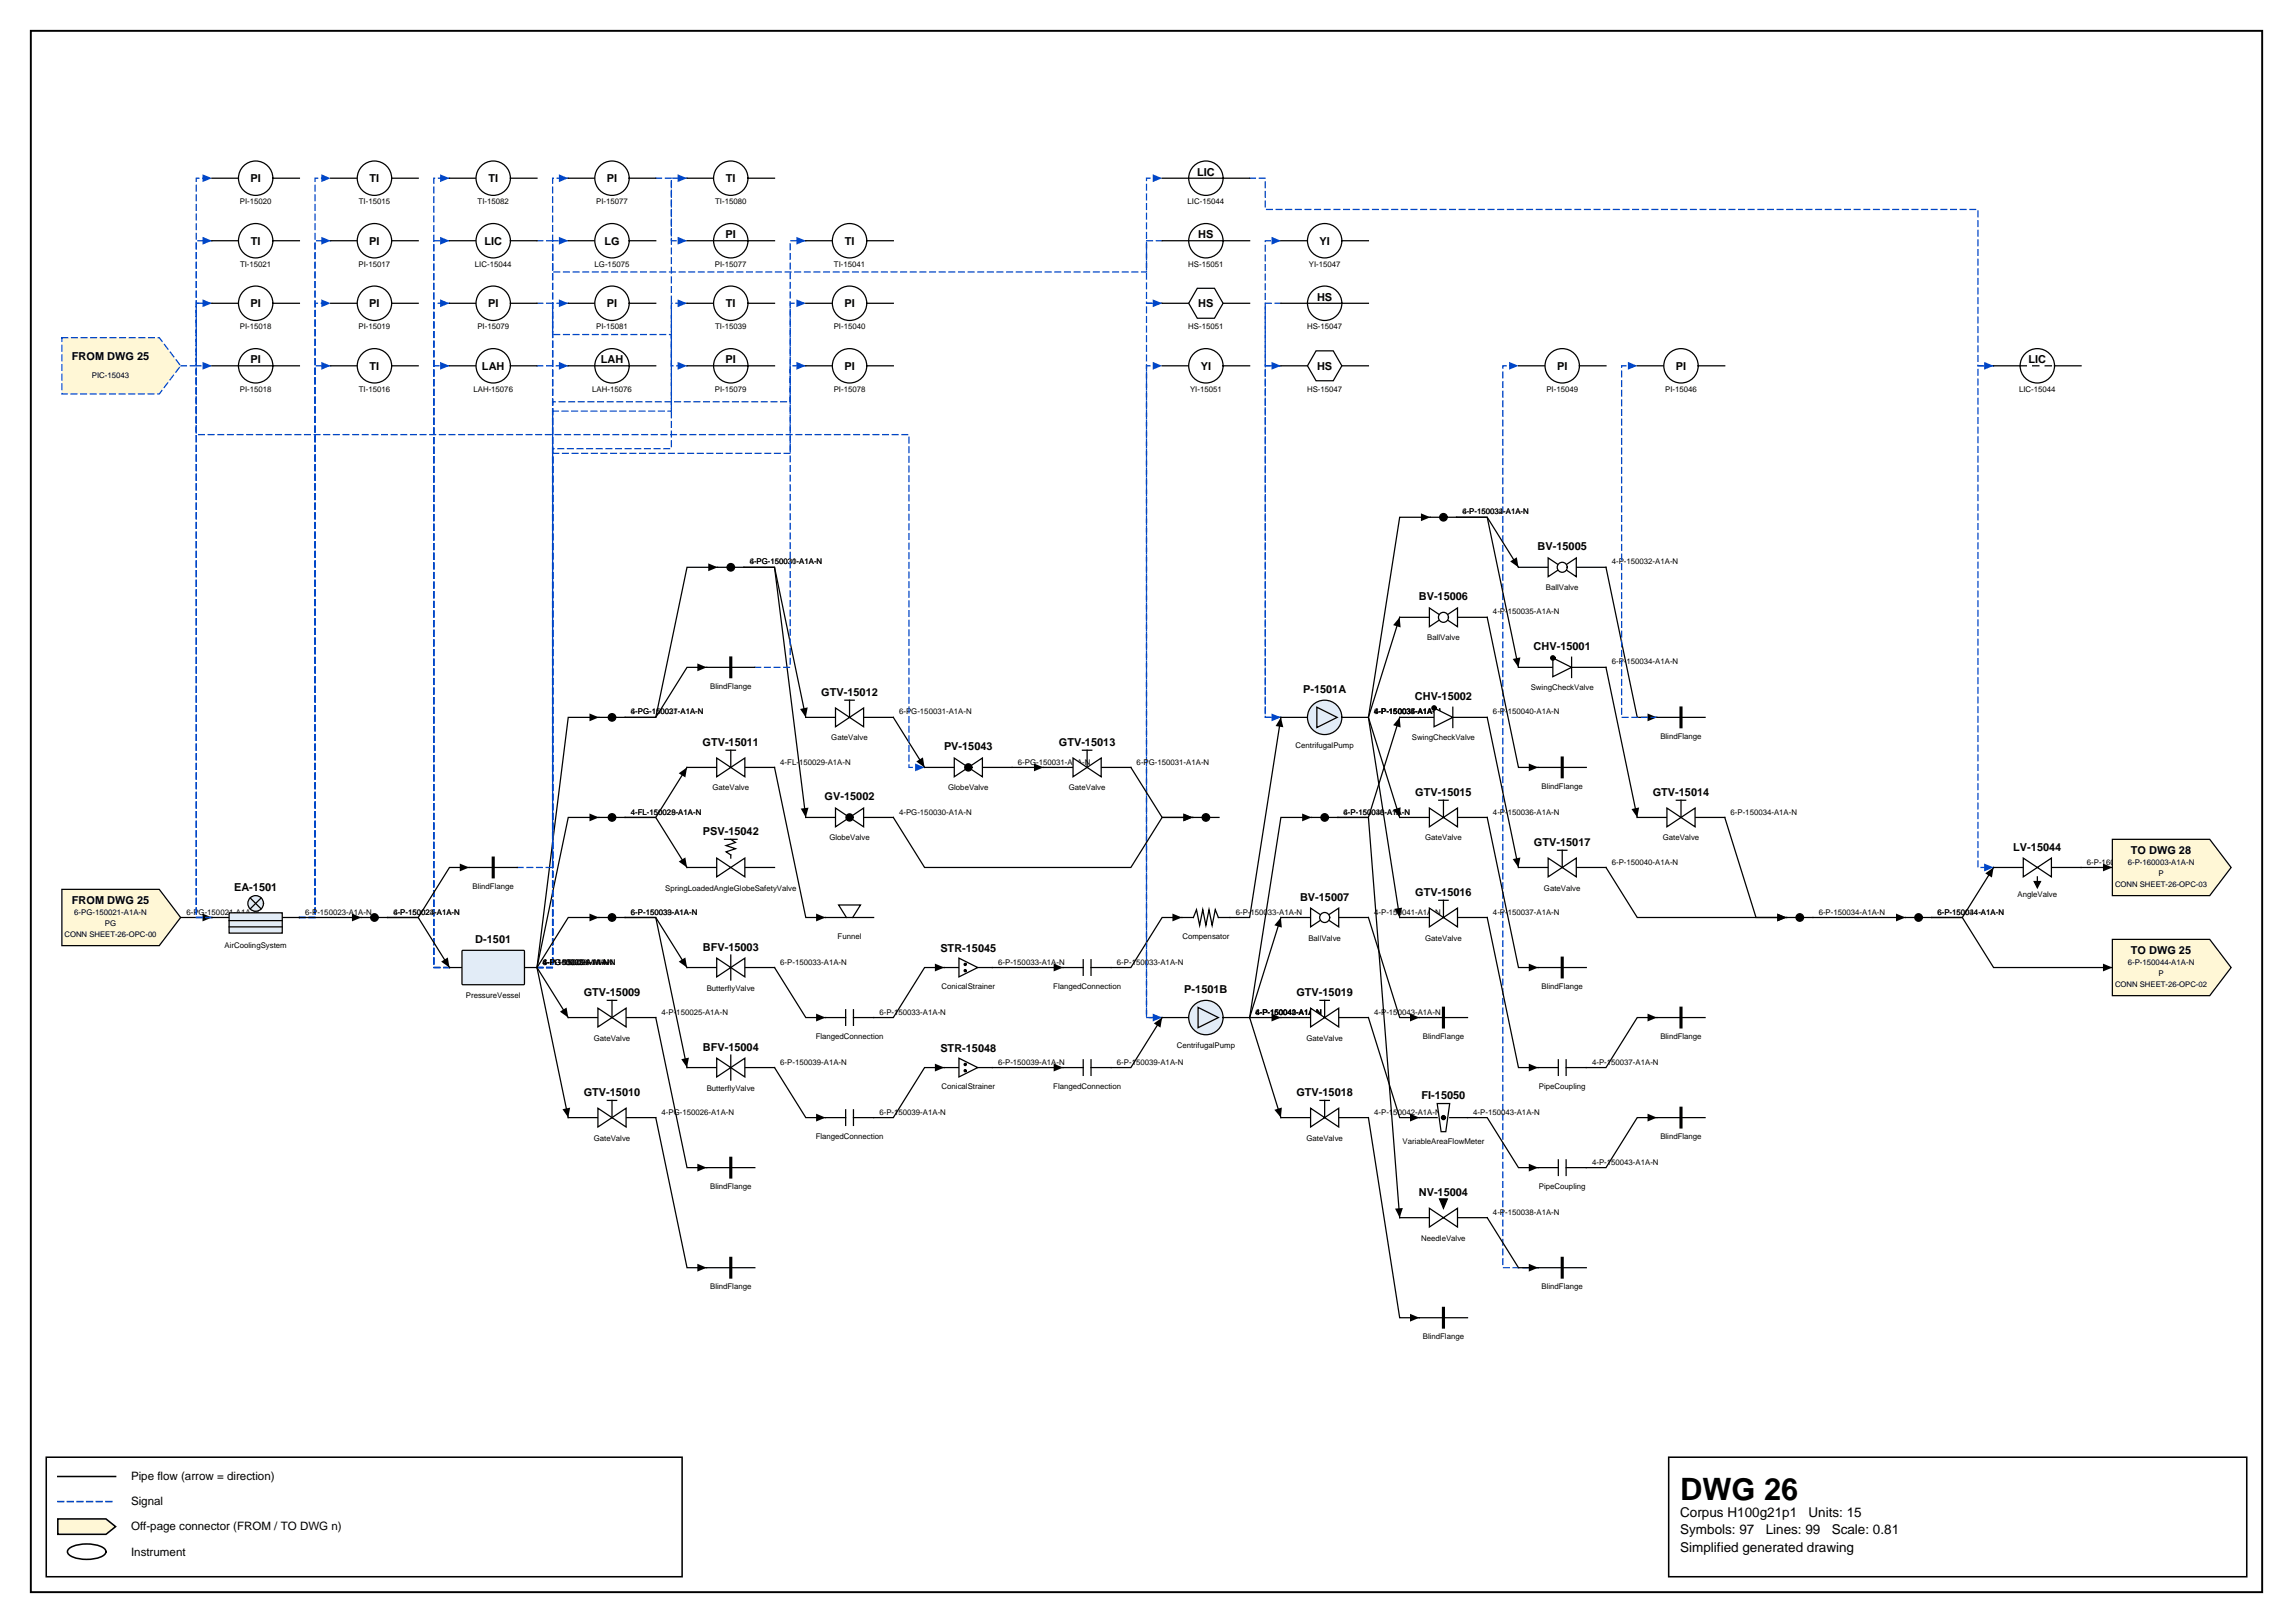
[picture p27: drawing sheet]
<svg xmlns="http://www.w3.org/2000/svg" width="420mm" height="297mm" viewBox="0 0 420 297" stroke-linecap="round" stroke-linejoin="round" font-family="sans-serif">
<defs><g id="words">
<text font-size="5.6" x="307.6" y="274.5">DWG 26</text>
<g font-size="2.5">
<text x="307.6" y="277.6">Corpus H100g21p1</text>
<text x="307.6" y="280.8">Symbols: 97</text>
<text x="323.3" y="280.8">Lines: 99</text>
<text x="331.1" y="277.6">Units: 15</text>
<text x="335.3" y="280.8">Scale: 0.81</text>
<text x="307.6" y="284">Simplified generated drawing</text>
</g>
<g font-size="2.1">
<text x="24" y="270.9">Pipe flow (arrow = direction)</text>
<text x="24" y="275.5">Signal</text>
<text x="24" y="280.1">Off-page connector (FROM / TO DWG n)</text>
<text x="24" y="284.7">Instrument</text>
</g>
<g font-size="2">
<text x="45.9" y="33.3">PI</text>
<text x="67.7" y="33.3">TI</text>
<text x="89.4" y="33.3">TI</text>
<text x="111.1" y="33.3">PI</text>
<text x="132.9" y="33.3">TI</text>
<text x="219.2" y="32.2">LIC</text>
<text x="45.9" y="44.8">TI</text>
<text x="67.6" y="44.8">PI</text>
<text x="88.7" y="44.8">LIC</text>
<text x="110.7" y="44.8">LG</text>
<text x="132.8" y="43.6">PI</text>
<text x="154.6" y="44.8">TI</text>
<text x="219.4" y="43.6">HS</text>
<text x="241.6" y="44.8">YI</text>
<text x="45.9" y="56.2">PI</text>
<text x="67.6" y="56.2">PI</text>
<text x="89.4" y="56.2">PI</text>
<text x="111.1" y="56.2">PI</text>
<text x="132.9" y="56.2">TI</text>
<text x="154.6" y="56.2">PI</text>
<text x="219.4" y="56.2">HS</text>
<text x="241.1" y="55.1">HS</text>
<text x="13.2" y="65.9">FROM DWG 25</text>
<text x="45.9" y="66.5">PI</text>
<text x="67.7" y="67.7">TI</text>
<text x="88.2" y="67.7">LAH</text>
<text x="110" y="66.5">LAH</text>
<text x="132.8" y="66.5">PI</text>
<text x="154.6" y="67.7">PI</text>
<text x="219.8" y="67.7">YI</text>
<text x="241.1" y="67.7">HS</text>
<text x="285.1" y="67.7">PI</text>
<text x="306.8" y="67.7">PI</text>
<text x="371.4" y="66.5">LIC</text>
<text x="281.5" y="100.7">BV-15005</text>
<text x="259.8" y="109.9">BV-15006</text>
<text x="280.8" y="119">CHV-15001</text>
<text x="150.4" y="127.3">GTV-15012</text>
<text x="238.6" y="126.8">P-1501A</text>
<text x="259" y="128.2">CHV-15002</text>
<text x="128.6" y="136.5">GTV-15011</text>
<text x="172.8" y="137.3">PV-15043</text>
<text x="193.9" y="136.5">GTV-15013</text>
<text x="151" y="146.5">GV-15002</text>
<text x="259.1" y="145.6">GTV-15015</text>
<text x="302.6" y="145.6">GTV-15014</text>
<text x="128.7" y="152.8">PSV-15042</text>
<text x="280.8" y="154.8">GTV-15017</text>
<text x="368.6" y="155.7">LV-15044</text>
<text x="390.1" y="156.4">TO DWG 28</text>
<text x="13.2" y="165.5">FROM DWG 25</text>
<text x="42.9" y="163.1">EA-1501</text>
<text x="238" y="164.8">BV-15007</text>
<text x="259.1" y="164">GTV-15016</text>
<text x="87" y="172.5">D-1501</text>
<text x="128.7" y="174">BFV-15003</text>
<text x="172.2" y="174.3">STR-15045</text>
<text x="390.1" y="174.7">TO DWG 25</text>
<text x="106.9" y="182.3">GTV-15009</text>
<text x="216.8" y="181.7">P-1501B</text>
<text x="237.3" y="182.3">GTV-15019</text>
<text x="128.7" y="192.3">BFV-15004</text>
<text x="172.2" y="192.6">STR-15048</text>
<text x="106.9" y="200.6">GTV-15010</text>
<text x="237.3" y="200.6">GTV-15018</text>
<text x="260.3" y="201.2">FI-15050</text>
<text x="259.8" y="218.9">NV-15004</text>
</g>
<g font-size="1.4">
<text x="43.9" y="37.3">PI-15020</text>
<text x="65.7" y="37.3">TI-15015</text>
<text x="87.4" y="37.3">TI-15082</text>
<text x="109.1" y="37.3">PI-15077</text>
<text x="130.9" y="37.3">TI-15080</text>
<text x="217.4" y="37.3">LIC-15044</text>
<text x="43.9" y="48.8">TI-15021</text>
<text x="65.7" y="48.8">PI-15017</text>
<text x="87" y="48.8">LIC-15044</text>
<text x="108.9" y="48.8">LG-15075</text>
<text x="130.9" y="48.8">PI-15077</text>
<text x="152.7" y="48.8">TI-15041</text>
<text x="217.6" y="48.8">HS-15051</text>
<text x="239.6" y="48.8">YI-15047</text>
<text x="43.9" y="60.2">PI-15018</text>
<text x="65.7" y="60.2">PI-15019</text>
<text x="87.4" y="60.2">PI-15079</text>
<text x="109.1" y="60.2">PI-15081</text>
<text x="130.9" y="60.2">TI-15039</text>
<text x="152.6" y="60.2">PI-15040</text>
<text x="217.6" y="60.2">HS-15051</text>
<text x="239.3" y="60.2">HS-15047</text>
<text x="16.8" y="69.2">PIC-15043</text>
<text x="43.9" y="71.7">PI-15018</text>
<text x="65.7" y="71.7">TI-15016</text>
<text x="86.7" y="71.7">LAH-15076</text>
<text x="108.4" y="71.7">LAH-15076</text>
<text x="130.9" y="71.7">PI-15079</text>
<text x="152.6" y="71.7">PI-15078</text>
<text x="217.9" y="71.7">YI-15051</text>
<text x="239.3" y="71.7">HS-15047</text>
<text x="283.1" y="71.7">PI-15049</text>
<text x="304.9" y="71.7">PI-15046</text>
<text x="369.7" y="71.7">LIC-15044</text>
<text x="267.7" y="94.1">6-P-150034-A1A-N</text>
<text x="267.7" y="94.1">4-P-150032-A1A-N</text>
<text x="137.3" y="103.3">6-PG-150031-A1A-N</text>
<text x="137.3" y="103.3">4-PG-150030-A1A-N</text>
<text x="295.1" y="103.3">4-P-150032-A1A-N</text>
<text x="273.3" y="112.5">4-P-150035-A1A-N</text>
<text x="283" y="108">BallValve</text>
<text x="261.3" y="117.2">BallValve</text>
<text x="295.1" y="121.6">6-P-150034-A1A-N</text>
<text x="115.5" y="130.8">6-PG-150031-A1A-N</text>
<text x="115.5" y="130.8">4-PG-150027-A1A-N</text>
<text x="130" y="126.1">BlindFlange</text>
<text x="164.6" y="130.8">6-PG-150031-A1A-N</text>
<text x="251.6" y="130.8">4-P-150037-A1A-N</text>
<text x="251.6" y="130.8">6-P-150034-A1A-N</text>
<text x="251.6" y="130.8">4-P-150036-A1A-N</text>
<text x="251.6" y="130.8">4-P-150035-A1A-N</text>
<text x="273.3" y="130.8">6-P-150040-A1A-N</text>
<text x="280.3" y="126.4">SwingCheckValve</text>
<text x="152.2" y="135.5">GateValve</text>
<text x="237.2" y="136.9">CentrifugalPump</text>
<text x="258.5" y="135.5">SwingCheckValve</text>
<text x="304" y="135.2">BlindFlange</text>
<text x="142.9" y="139.9">4-FL-150029-A1A-N</text>
<text x="186.4" y="139.9">6-PG-150031-A1A-N</text>
<text x="208.1" y="139.9">6-PG-150031-A1A-N</text>
<text x="115.5" y="149.1">4-FL-150028-A1A-N</text>
<text x="115.5" y="149.1">4-FL-150029-A1A-N</text>
<text x="130.5" y="144.7">GateValve</text>
<text x="164.6" y="149.1">4-PG-150030-A1A-N</text>
<text x="173.6" y="144.7">GlobeValve</text>
<text x="195.7" y="144.7">GateValve</text>
<text x="246" y="149.1">4-P-150038-A1A-N</text>
<text x="246" y="149.1">6-P-150040-A1A-N</text>
<text x="273.3" y="149.1">4-P-150036-A1A-N</text>
<text x="282.2" y="144.4">BlindFlange</text>
<text x="316.8" y="149.1">6-P-150034-A1A-N</text>
<text x="151.8" y="153.8">GlobeValve</text>
<text x="260.9" y="153.8">GateValve</text>
<text x="304.4" y="153.8">GateValve</text>
<text x="295.1" y="158.2">6-P-150040-A1A-N</text>
<text x="382.1" y="158.2">6-P-160003-A1A-N</text>
<text x="389.6" y="158.2">6-P-160003-A1A-N</text>
<text x="395.2" y="160.3">P</text>
<text x="13.6" y="167.4">6-PG-150021-A1A-N</text>
<text x="34.1" y="167.4">6-PG-150021-A1A-N</text>
<text x="55.9" y="167.4">6-P-150023-A1A-N</text>
<text x="72" y="167.4">6-P-150023-A1A-N</text>
<text x="72" y="167.4">4-P-150024-A1A-N</text>
<text x="86.5" y="162.7">BlindFlange</text>
<text x="115.5" y="167.4">6-P-150033-A1A-N</text>
<text x="115.5" y="167.4">6-P-150039-A1A-N</text>
<text x="121.8" y="163">SpringLoadedAngleGlobeSafetyValve</text>
<text x="226.2" y="167.4">6-P-150033-A1A-N</text>
<text x="251.6" y="167.4">4-P-150041-A1A-N</text>
<text x="273.3" y="167.4">4-P-150037-A1A-N</text>
<text x="282.7" y="163">GateValve</text>
<text x="333" y="167.4">6-P-150034-A1A-N</text>
<text x="354.7" y="167.4">6-P-150034-A1A-N</text>
<text x="354.7" y="167.4">6-P-150044-A1A-N</text>
<text x="369.4" y="164.1">AngleValve</text>
<text x="387.2" y="162.4">CONN SHEET-26-OPC-03</text>
<text x="11.8" y="171.5">CONN SHEET-26-OPC-00</text>
<text x="19.2" y="169.4">PG</text>
<text x="41.1" y="173.6">AirCoolingSystem</text>
<text x="153.4" y="171.8">Funnel</text>
<text x="216.5" y="171.8">Compensator</text>
<text x="239.5" y="172.1">BallValve</text>
<text x="260.9" y="172.1">GateValve</text>
<text x="99.4" y="176.5">6-PG-150031-A1A-N</text>
<text x="99.4" y="176.5">4-PG-150026-A1A-N</text>
<text x="99.4" y="176.5">4-FL-150028-A1A-N</text>
<text x="99.4" y="176.5">4-P-150025-A1A-N</text>
<text x="99.4" y="176.5">6-P-150033-A1A-N</text>
<text x="142.9" y="176.5">6-P-150033-A1A-N</text>
<text x="182.7" y="176.5">6-P-150033-A1A-N</text>
<text x="204.5" y="176.5">6-P-150033-A1A-N</text>
<text x="389.6" y="176.5">6-P-150044-A1A-N</text>
<text x="395.2" y="178.6">P</text>
<text x="85.3" y="182.7">PressureVessel</text>
<text x="121.1" y="185.7">4-P-150025-A1A-N</text>
<text x="129.4" y="181.3">ButterflyValve</text>
<text x="161" y="185.7">6-P-150033-A1A-N</text>
<text x="172.4" y="181">ConicalStrainer</text>
<text x="192.8" y="181">FlangedConnection</text>
<text x="229.8" y="185.7">6-P-150040-A1A-N</text>
<text x="229.8" y="185.7">4-P-150042-A1A-N</text>
<text x="229.8" y="185.7">4-P-150041-A1A-N</text>
<text x="229.8" y="185.7">4-P-150043-A1A-N</text>
<text x="251.6" y="185.7">4-P-150043-A1A-N</text>
<text x="282.2" y="181">BlindFlange</text>
<text x="387.2" y="180.7">CONN SHEET-26-OPC-02</text>
<text x="108.7" y="190.4">GateValve</text>
<text x="149.3" y="190.2">FlangedConnection</text>
<text x="215.4" y="191.9">CentrifugalPump</text>
<text x="239.2" y="190.4">GateValve</text>
<text x="260.5" y="190.2">BlindFlange</text>
<text x="304" y="190.2">BlindFlange</text>
<text x="142.9" y="194.9">6-P-150039-A1A-N</text>
<text x="182.7" y="194.9">6-P-150039-A1A-N</text>
<text x="204.5" y="194.9">6-P-150039-A1A-N</text>
<text x="291.5" y="194.9">4-P-150037-A1A-N</text>
<text x="129.4" y="199.6">ButterflyValve</text>
<text x="172.4" y="199.3">ConicalStrainer</text>
<text x="192.8" y="199.3">FlangedConnection</text>
<text x="281.8" y="199.3">PipeCoupling</text>
<text x="108.7" y="208.8">GateValve</text>
<text x="121.1" y="204">4-PG-150026-A1A-N</text>
<text x="149.3" y="208.5">FlangedConnection</text>
<text x="161" y="204">6-P-150039-A1A-N</text>
<text x="239.2" y="208.8">GateValve</text>
<text x="251.6" y="204">4-P-150042-A1A-N</text>
<text x="256.8" y="209.3">VariableAreaFlowMeter</text>
<text x="269.7" y="204">4-P-150043-A1A-N</text>
<text x="304" y="208.5">BlindFlange</text>
<text x="291.5" y="213.2">4-P-150043-A1A-N</text>
<text x="130" y="217.6">BlindFlange</text>
<text x="281.8" y="217.6">PipeCoupling</text>
<text x="260.2" y="227.1">NeedleValve</text>
<text x="273.3" y="222.3">4-P-150038-A1A-N</text>
<text x="130" y="235.9">BlindFlange</text>
<text x="282.2" y="235.9">BlindFlange</text>
<text x="260.5" y="245.1">BlindFlange</text>
</g>
</g></defs>
<path d="M5.6 5.6h408.6v285.8h-408.6z" fill="none" stroke="#000" stroke-width=".35"/>
<path d="M8.5 266.7h116.4v21.9h-116.4zM10.6 270.2h10.6M305.5 266.7h105.8v21.9h-105.8z" fill="none" stroke="#000" stroke-width=".28"/>
<path d="M10.6 274.8h10.6" fill="none" stroke="#0046c8" stroke-width=".28" stroke-dasharray="1.1 .7"/>
<path d="M10.6 278h8.8l1.8 1.4-1.8 1.4h-8.8z" fill="#fff7d6" stroke="#000" stroke-width=".28"/>
<path d="M12.7 283.4a6.7 6.7 0 0 1 6.3 0 .72 .72 0 0 1 0 1.2 6.7 6.7 0 0 1-6.3 0 .72 .72 0 0 1 0-1.2z" fill="none" stroke="#000" stroke-width=".28"/>
<path d="M234.5 131.3h-2.9v-87.2h2.9" fill="none" stroke="#0046c8" stroke-width=".23" stroke-dasharray="1.1 .7"/>
<path d="M232.8 43.3l1.7 .8-1.7 .7z" fill="#0046c8"/>
<path d="M261.9 94.7h-5.6l-5.8 36.6M256.3 113l-5.8 18.3M250.5 131.3l5.8 36.6M250.5 131.3l5.8 18.3M256.3 131.3l-5.8 18.3h-5.6h5.6l5.8 73.3M294 122.1l5.7 27.5" fill="none" stroke="#000" stroke-width=".23"/>
<path d="M260.1 94l1.8 .7-1.8 .7zM256.3 113l.1 1.8-1.3-.4zM256.3 131.3l.1 1.8-1.3-.4zM255.1 148.2l1.3-.4-.1 1.8zM298.7 148.1l1.4-.3-.4 1.8zM255.3 166.3l1.4-.2-.4 1.8zM255.4 221.2l1.4-.1-.5 1.8z" fill="#000"/>
<path d="M38.8 55.5h-2.9v11.5h2.9" fill="none" stroke="#0046c8" stroke-width=".23" stroke-dasharray="1.1 .7"/>
<path d="M37.1 66.2l1.7 .8-1.7 .7z" fill="#0046c8"/>
<path d="M172.9 195.4h-3.6l-5.7 9.1h-3.7" fill="none" stroke="#000" stroke-width=".23"/>
<path d="M171.2 194.7l1.7 .7-1.7 .7z" fill="#000"/>
<path d="M98.3 67h5.7" fill="none" stroke="#0046c8" stroke-width=".23" stroke-dasharray="1.1 .7"/>
<path d="M102.3 66.2l1.7 .8-1.7 .7z" fill="#0046c8"/>
<path d="M281.6 232h-6.5v-165h2.9" fill="none" stroke="#0046c8" stroke-width=".23" stroke-dasharray="1.1 .7"/>
<path d="M276.3 66.2l1.7 .8-1.7 .7z" fill="#0046c8"/>
<path d="M98.3 55.5h2.9v5.7h21.7v5.8h2.9" fill="none" stroke="#0046c8" stroke-width=".23" stroke-dasharray="1.1 .7"/>
<path d="M124.1 66.2l1.7 .8-1.7 .7z" fill="#0046c8"/>
<path d="M240.1 149.6h-5.6l-5.7 36.6M234.5 167.9l-5.7 18.3M228.8 186.2l5.7 18.3" fill="none" stroke="#000" stroke-width=".23"/>
<path d="M238.4 148.9l1.7 .7-1.7 .7zM234.5 167.9l.2 1.9-1.4-.5zM233.3 203.1l1.4-.4-.2 1.8z" fill="#000"/>
<path d="M212.8 186.2h-2.9v-119.2h2.9" fill="none" stroke="#0046c8" stroke-width=".23" stroke-dasharray="1.1 .7"/>
<path d="M211 66.2l1.8 .8-1.8 .7z" fill="#0046c8"/>
<path d="M228.8 186.2h5.7M250.5 204.5l5.8 36.7h3.6M268.7 204.5h3.6l5.7 9.2h3.6M303.4 204.5h-3.7l-5.7 9.2h-3.6" fill="none" stroke="#000" stroke-width=".23"/>
<path d="M232.8 185.5l1.7 .7-1.7 .7zM279.9 213l1.7 .7-1.7 .7zM301.6 203.8l1.8 .7-1.8 .8zM258.1 240.5l1.8 .7-1.8 .7z" fill="#000"/>
<path d="M234.5 67h-2.9v64.3h2.9" fill="none" stroke="#0046c8" stroke-width=".23" stroke-dasharray="1.1 .7"/>
<path d="M232.8 130.6l1.7 .7-1.7 .7z" fill="#0046c8"/>
<path d="M365 158.8l-5.7 9.1h-5.6h5.6l5.7 9.2h21.7" fill="none" stroke="#000" stroke-width=".23"/>
<path d="M363.5 159.8l1.5-1-.3 1.8zM385 176.4l1.7 .7-1.7 .7z" fill="#000"/>
<path d="M98.3 44.1h2.9v5.7h108.7v-17.2h2.9" fill="none" stroke="#0046c8" stroke-width=".23" stroke-dasharray="1.1 .7"/>
<path d="M211 31.9l1.8 .7-1.8 .7z" fill="#0046c8"/>
<path d="M294 103.8l5.7 27.5h3.7M250.5 167.9l5.8 18.3h3.6" fill="none" stroke="#000" stroke-width=".23"/>
<path d="M301.6 130.6l1.8 .7-1.8 .7zM258.1 185.5l1.8 .7-1.8 .7z" fill="#000"/>
<path d="M234.5 55.5h-2.9v11.5h2.9" fill="none" stroke="#0046c8" stroke-width=".23" stroke-dasharray="1.1 .7"/>
<path d="M232.8 66.2l1.7 .8-1.7 .7z" fill="#0046c8"/>
<path d="M303.4 131.3h-6.5v-64.3h2.8" fill="none" stroke="#0046c8" stroke-width=".23" stroke-dasharray="1.1 .7"/>
<path d="M298 66.2l1.7 .8-1.7 .7z" fill="#0046c8"/>
<path d="M147.5 131.3l-5.7-27.5h-5.6h5.6l5.7 45.8M163.6 131.3l5.7 9.2M234.5 131.3l-5.7 36.6h-3.6M185.3 140.5h5.7M181.7 177.1h12.9" fill="none" stroke="#000" stroke-width=".23"/>
<path d="M146.5 129.8l1.4-.3-.4 1.8zM234.5 131.3l.4 1.8-1.4-.2zM146.6 148l1.4-.2-.5 1.8zM167.8 139.4l1.2-.8 .3 1.9zM189.3 139.7l1.7 .8-1.7 .7zM192.9 176.4l1.7 .7-1.7 .7z" fill="#000"/>
<path d="M138.2 122.1h6.5v-78h2.8" fill="none" stroke="#0046c8" stroke-width=".23" stroke-dasharray="1.1 .7"/>
<path d="M145.8 43.3l1.7 .8-1.7 .7z" fill="#0046c8"/>
<path d="M181.7 195.4h12.9" fill="none" stroke="#000" stroke-width=".23"/>
<path d="M192.9 194.7l1.7 .7-1.7 .7z" fill="#000"/>
<path d="M365 67h-2.9v91.8h2.9" fill="none" stroke="#0046c8" stroke-width=".23" stroke-dasharray="1.1 .7"/>
<path d="M363.3 158l1.7 .8-1.7 .7z" fill="#0046c8"/>
<path d="M33.1 167.9h5.7M141.8 177.1l5.7 9.1h3.6M216.4 167.9h-3.6l-5.8 9.2h-3.6M272.3 167.9l5.7 27.5h3.6M141.8 195.4l5.7 9.1h3.6M303.4 186.2h-3.7l-5.7 9.2h-3.6" fill="none" stroke="#000" stroke-width=".23"/>
<path d="M37.1 167.2l1.7 .7-1.7 .7zM214.7 167.2l1.7 .7-1.7 .7zM149.4 185.5l1.7 .7-1.7 .7zM279.9 194.7l1.7 .7-1.7 .7zM301.6 185.5l1.8 .7-1.8 .7zM149.4 203.8l1.7 .7-1.7 .8z" fill="#000"/>
<path d="M120.1 32.6h2.8v11.5h2.9" fill="none" stroke="#0046c8" stroke-width=".23" stroke-dasharray="1.1 .7"/>
<path d="M124.1 43.3l1.7 .8-1.7 .7z" fill="#0046c8"/>
<path d="M33.1 67h2.8v12.5h130.5v61h2.9" fill="none" stroke="#0046c8" stroke-width=".23" stroke-dasharray="1.1 .7"/>
<path d="M167.6 139.7l1.7 .8-1.7 .7z" fill="#0046c8"/>
<path d="M131.4 103.8h-5.6l-5.7 27.5h-5.7h5.7l5.7-9.2h3.6M278 103.8l-5.7-9.1h-5.6h5.6l5.7 27.4M272.3 149.6l5.7 27.5h3.6M315.8 149.6l5.7 18.3h5.6" fill="none" stroke="#000" stroke-width=".23"/>
<path d="M129.7 103.1l1.7 .7-1.7 .7zM276.5 102.8l1.2-.8 .3 1.8zM127.7 121.4l1.7 .7-1.7 .8zM277 120.6l1.4-.3-.4 1.8zM279.9 176.4l1.7 .7-1.7 .7zM325.4 167.2l1.7 .7-1.7 .7z" fill="#000"/>
<path d="M228.8 32.6h2.8v5.7h130.5v28.7h2.9" fill="none" stroke="#0046c8" stroke-width=".23" stroke-dasharray="1.1 .7"/>
<path d="M363.3 66.2l1.7 .8-1.7 .7z" fill="#0046c8"/>
<path d="M172.9 177.1h-3.6l-5.7 9.1h-3.7" fill="none" stroke="#000" stroke-width=".23"/>
<path d="M171.2 176.4l1.7 .7-1.7 .7z" fill="#000"/>
<path d="M38.8 167.9h-2.9v-112.4h2.9" fill="none" stroke="#0046c8" stroke-width=".23" stroke-dasharray="1.1 .7"/>
<path d="M37.1 54.8l1.7 .7-1.7 .7z" fill="#0046c8"/>
<path d="M38.8 167.9h-2.9v-123.8h2.9" fill="none" stroke="#0046c8" stroke-width=".23" stroke-dasharray="1.1 .7"/>
<path d="M37.1 43.3l1.7 .8-1.7 .7z" fill="#0046c8"/>
<path d="M38.8 167.9h-2.9v-135.3h2.9" fill="none" stroke="#0046c8" stroke-width=".23" stroke-dasharray="1.1 .7"/>
<path d="M37.1 31.9l1.7 .7-1.7 .7z" fill="#0046c8"/>
<path d="M54.8 167.9h2.9v-100.9h2.8" fill="none" stroke="#0046c8" stroke-width=".23" stroke-dasharray="1.1 .7"/>
<path d="M58.8 66.2l1.7 .8-1.7 .7z" fill="#0046c8"/>
<path d="M54.8 167.9h2.9v-112.4h2.8" fill="none" stroke="#0046c8" stroke-width=".23" stroke-dasharray="1.1 .7"/>
<path d="M58.8 54.8l1.7 .7-1.7 .7z" fill="#0046c8"/>
<path d="M54.8 167.9h2.9v-123.8h2.8" fill="none" stroke="#0046c8" stroke-width=".23" stroke-dasharray="1.1 .7"/>
<path d="M58.8 43.3l1.7 .8-1.7 .7z" fill="#0046c8"/>
<path d="M54.8 167.9h2.9v-135.3h2.8" fill="none" stroke="#0046c8" stroke-width=".23" stroke-dasharray="1.1 .7"/>
<path d="M58.8 31.9l1.7 .7-1.7 .7z" fill="#0046c8"/>
<path d="M54.8 167.9h11.3" fill="none" stroke="#000" stroke-width=".23"/>
<path d="M64.4 167.2l1.7 .7-1.7 .7z" fill="#000"/>
<path d="M82.3 177.1h-2.9v-110.1h2.9" fill="none" stroke="#0046c8" stroke-width=".23" stroke-dasharray="1.1 .7"/>
<path d="M80.6 66.2l1.7 .8-1.7 .7z" fill="#0046c8"/>
<path d="M82.3 177.1h-2.9v-121.6h2.9" fill="none" stroke="#0046c8" stroke-width=".23" stroke-dasharray="1.1 .7"/>
<path d="M80.6 54.8l1.7 .7-1.7 .7z" fill="#0046c8"/>
<path d="M82.3 177.1h-2.9v-133h2.9" fill="none" stroke="#0046c8" stroke-width=".23" stroke-dasharray="1.1 .7"/>
<path d="M80.6 43.3l1.7 .8-1.7 .7z" fill="#0046c8"/>
<path d="M82.3 177.1h-2.9v-144.5h2.9" fill="none" stroke="#0046c8" stroke-width=".23" stroke-dasharray="1.1 .7"/>
<path d="M80.6 31.9l1.7 .7-1.7 .7z" fill="#0046c8"/>
<path d="M98.3 177.1h2.9v-121.6h2.8" fill="none" stroke="#0046c8" stroke-width=".23" stroke-dasharray="1.1 .7"/>
<path d="M102.3 54.8l1.7 .7-1.7 .7z" fill="#0046c8"/>
<path d="M98.3 177.1h2.9v-133h2.8" fill="none" stroke="#0046c8" stroke-width=".23" stroke-dasharray="1.1 .7"/>
<path d="M102.3 43.3l1.7 .8-1.7 .7z" fill="#0046c8"/>
<path d="M98.3 177.1h2.9v-144.5h2.8" fill="none" stroke="#0046c8" stroke-width=".23" stroke-dasharray="1.1 .7"/>
<path d="M102.3 31.9l1.7 .7-1.7 .7z" fill="#0046c8"/>
<path d="M109.6 131.3h-5.6l-5.7 45.8M109.6 149.6h-5.6l-5.7 27.5M98.3 177.1l5.7 27.4" fill="none" stroke="#000" stroke-width=".23"/>
<path d="M107.9 130.6l1.7 .7-1.7 .7zM107.9 148.9l1.7 .7-1.7 .7zM103 203l1.4-.3-.4 1.8z" fill="#000"/>
<path d="M98.3 177.1h2.9v-95h21.7v-49.5h2.9" fill="none" stroke="#0046c8" stroke-width=".23" stroke-dasharray="1.1 .7"/>
<path d="M124.1 31.9l1.7 .7-1.7 .7z" fill="#0046c8"/>
<path d="M98.3 177.1h2.9v-94.1h43.5v-16h2.8" fill="none" stroke="#0046c8" stroke-width=".23" stroke-dasharray="1.1 .7"/>
<path d="M145.8 66.2l1.7 .8-1.7 .7z" fill="#0046c8"/>
<path d="M98.3 177.1l5.7 9.1" fill="none" stroke="#000" stroke-width=".23"/>
<path d="M102.5 185.2l1.2-.8 .3 1.8z" fill="#000"/>
<path d="M98.3 177.1h2.9v-103.6h43.5v-18h2.8" fill="none" stroke="#0046c8" stroke-width=".23" stroke-dasharray="1.1 .7"/>
<path d="M145.8 54.8l1.7 .7-1.7 .7z" fill="#0046c8"/>
<path d="M125.8 140.5l-5.7 9.1h-5.7h5.7l5.7 9.2M141.8 140.5l5.7 27.4h3.6M109.6 167.9h-5.6l-5.7 9.2M120.1 204.5l5.7 27.5h3.6M272.3 222.9l5.7 9.1h3.6" fill="none" stroke="#000" stroke-width=".23"/>
<path d="M124.3 157.7l1.2-.8 .3 1.9zM124.3 141.5l1.5-1-.3 1.8zM107.9 167.2l1.7 .7-1.7 .7zM149.4 167.2l1.7 .7-1.7 .7zM127.7 231.3l1.7 .7-1.7 .7zM279.9 231.3l1.7 .7-1.7 .7z" fill="#000"/>
<path d="M212.8 55.5h-2.9v130.7h2.9" fill="none" stroke="#0046c8" stroke-width=".23" stroke-dasharray="1.1 .7"/>
<path d="M211 185.5l1.8 .7-1.8 .7z" fill="#0046c8"/>
<path d="M163.6 149.6l5.7 9.2h37.7l5.8-9.2h5.6M381 158.8h5.7M250.5 186.2l5.8 18.3h3.6" fill="none" stroke="#000" stroke-width=".23"/>
<path d="M216.7 148.9l1.7 .7-1.7 .7zM385 158l1.7 .8-1.7 .7zM258.1 203.8l1.8 .7-1.8 .8z" fill="#000"/>
<path d="M212.8 44.1h-2.9v11.4h2.9" fill="none" stroke="#0046c8" stroke-width=".23" stroke-dasharray="1.1 .7"/>
<path d="M211 54.8l1.8 .7-1.8 .7z" fill="#0046c8"/>
<path d="M272.3 113l5.7 27.5h3.6M207 140.5l5.8 9.1h5.6M294 158.8l5.7 9.1h27.4M120.1 186.2l5.7 27.5h3.6M212.8 186.2l-5.8 9.2h-3.6" fill="none" stroke="#000" stroke-width=".23"/>
<path d="M216.7 148.9l1.7 .7-1.7 .7zM279.9 139.7l1.7 .8-1.7 .7zM325.4 167.2l1.7 .7-1.7 .7zM211.2 187.3l1.6-1.1-.3 1.9zM127.7 213l1.7 .7-1.7 .7z" fill="#000"/>
<path d="M94.7 158.8h6.5v-83.6h21.7v-19.7h2.9" fill="none" stroke="#0046c8" stroke-width=".23" stroke-dasharray="1.1 .7"/>
<path d="M124.1 54.8l1.7 .7-1.7 .7z" fill="#0046c8"/>
<path d="M38.8 67h4.9M50 67h4.8M272.3 131.3l5.7 27.5M85.9 158.8h-3.6l-5.7 9.1h-5.6h5.6l5.7 9.2M125.8 177.1l-5.7-9.2h-5.7h5.7l5.7 27.5M331.9 167.9h16.9" fill="none" stroke="#000" stroke-width=".23"/>
<path d="M84.2 158l1.7 .8-1.7 .7zM277 157.2l1.4-.3-.4 1.9zM80.8 176l1.2-.8 .3 1.9zM124.3 176l1.2-.8 .3 1.9zM347.1 167.2l1.7 .7-1.7 .7zM124.7 193.9l1.4-.3-.3 1.8z" fill="#000"/>
<circle cx="46.8" cy="67" r="3.1" fill="#fff" stroke="#000" stroke-width=".23"/>
<path d="M43.7 67h6.3M234.5 131.3h4.9M245.7 131.3h4.8M303.4 204.5h8.8" fill="none" stroke="#000" stroke-width=".23"/>
<path d="M307.8 202.8v3.5" fill="none" stroke="#000" stroke-width=".57"/>
<circle cx="242.5" cy="131.3" r="3.1" fill="#e2ecf7" stroke="#000" stroke-width=".23"/>
<path d="M241.1 129.4l3.7 1.9-3.7 1.9zM278 122.1h6.3M287.7 122.1h6.3" fill="none" stroke="#000" stroke-width=".23"/>
<path d="M284.3 120.4l3.4 1.7-3.4 1.8z" fill="#fff" stroke="#000" stroke-width=".23"/>
<path d="M38.8 55.5h4.9M50 55.5h4.8M287.7 120.3v3.7M240.1 149.6h4.8" fill="none" stroke="#000" stroke-width=".23"/>
<g fill="#000" stroke="#000" stroke-width=".23">
<circle cx="284.3" cy="120.4" r=".4"/>
<circle cx="242.5" cy="149.6" r=".69"/>
</g>
<circle cx="46.8" cy="55.5" r="3.1" fill="#fff" stroke="#000" stroke-width=".23"/>
<path d="M82.3 67h4.9M93.4 67h4.9M151.1 204.5h3.7M154.8 203.1v2.9M156.3 204.5h3.6M156.3 203.1v2.9" fill="none" stroke="#000" stroke-width=".23"/>
<circle cx="90.3" cy="66.9" r="3.1" fill="#fff" stroke="#000" stroke-width=".23"/>
<path d="M125.8 158.8h5.4M136.4 158.8h5.4M281.6 232h8.8" fill="none" stroke="#000" stroke-width=".23"/>
<path d="M286 230.3v3.4" fill="none" stroke="#000" stroke-width=".57"/>
<path d="M131.2 157l5.2 3.5v-3.5l-5.2 3.5z" fill="#fff" stroke="#000" stroke-width=".23"/>
<path d="M38.8 44.1h4.9M50 44.1h4.8M132.6 153.6h2.3M133.8 153.6l.9 .6-1.8 .6 1.8 .5-1.8 .6 .9 .6v.5" fill="none" stroke="#000" stroke-width=".23"/>
<circle cx="46.8" cy="44.1" r="3.1" fill="#fff" stroke="#000" stroke-width=".23"/>
<path d="M82.3 55.5h4.9M93.4 55.5h4.9" fill="none" stroke="#000" stroke-width=".23"/>
<circle cx="90.3" cy="55.5" r="3.1" fill="#fff" stroke="#000" stroke-width=".23"/>
<path d="M212.8 186.2h4.8M223.9 186.2h4.9" fill="none" stroke="#000" stroke-width=".23"/>
<circle cx="220.8" cy="186.2" r="3.1" fill="#e2ecf7" stroke="#000" stroke-width=".23"/>
<path d="M278 67h4.9M289.2 67h4.8M219.3 184.4l3.8 1.8-3.8 1.9zM281.6 213.7h3.7M285.3 212.3v2.8M286.7 213.7h3.7M286.7 212.3v2.8" fill="none" stroke="#000" stroke-width=".23"/>
<circle cx="286" cy="66.9" r="3.1" fill="#fff" stroke="#000" stroke-width=".23"/>
<path d="M259.9 204.5h3.2M265.4 204.5h3.3" fill="none" stroke="#000" stroke-width=".23"/>
<path d="M263.1 202h2.3l-.7 5.1h-.9z" fill="#fff" stroke="#000" stroke-width=".23"/>
<circle cx="264.3" cy="204.5" r=".37" fill="#000" stroke="#000" stroke-width=".23"/>
<path d="M234.5 204.5h5.4M245.1 204.5h5.4" fill="none" stroke="#000" stroke-width=".23"/>
<path d="M239.9 202.8l5.2 3.5v-3.5l-5.2 3.5z" fill="#fff" stroke="#000" stroke-width=".23"/>
<path d="M234.5 67h4.9M245.7 67h4.8M241.7 201.4h1.7M242.5 201.4v3.1" fill="none" stroke="#000" stroke-width=".23"/>
<path d="M240.9 64.2h3.2l1.6 2.8-1.6 2.7h-3.2l-1.5-2.7z" fill="#fff" stroke="#000" stroke-width=".23"/>
<path d="M299.7 67h4.9M310.9 67h4.9" fill="none" stroke="#000" stroke-width=".23"/>
<circle cx="307.8" cy="66.9" r="3.1" fill="#fff" stroke="#000" stroke-width=".23"/>
<path d="M82.3 44.1h4.9M93.4 44.1h4.9M348.8 167.9h4.9" fill="none" stroke="#000" stroke-width=".23"/>
<circle cx="351.3" cy="167.9" r=".69" fill="#000" stroke="#000" stroke-width=".23"/>
<circle cx="90.3" cy="44.1" r="3.1" fill="#fff" stroke="#000" stroke-width=".23"/>
<path d="M82.3 32.6h4.9M93.4 32.6h4.9" fill="none" stroke="#000" stroke-width=".23"/>
<circle cx="90.3" cy="32.6" r="3.1" fill="#fff" stroke="#000" stroke-width=".23"/>
<path d="M38.8 32.6h4.9M50 32.6h4.8" fill="none" stroke="#000" stroke-width=".23"/>
<circle cx="46.8" cy="32.6" r="3.1" fill="#fff" stroke="#000" stroke-width=".23"/>
<path d="M234.5 167.9h5.4M245.1 167.9h5.4" fill="none" stroke="#000" stroke-width=".23"/>
<g fill="#fff" stroke="#000" stroke-width=".23">
<path d="M239.9 166.2l5.2 3.4v-3.4l-5.2 3.4z"/>
<circle cx="242.5" cy="167.9" r=".92"/>
</g>
<path d="M104 67h4.9M115.2 67h4.9" fill="none" stroke="#000" stroke-width=".23"/>
<circle cx="112" cy="66.9" r="3.1" fill="#fff" stroke="#000" stroke-width=".23"/>
<path d="M108.9 67h6.3M278 103.8h5.4M288.6 103.8h5.4" fill="none" stroke="#000" stroke-width=".23"/>
<g fill="#fff" stroke="#000" stroke-width=".23">
<path d="M283.4 102.1l5.2 3.4v-3.4l-5.2 3.4z"/>
<circle cx="286" cy="103.8" r=".92"/>
</g>
<path d="M60.5 67h4.9M71.7 67h4.9M281.6 140.5h8.8" fill="none" stroke="#000" stroke-width=".23"/>
<path d="M286 138.7v3.5" fill="none" stroke="#000" stroke-width=".57"/>
<circle cx="68.6" cy="67" r="3.1" fill="#fff" stroke="#000" stroke-width=".23"/>
<path d="M234.5 55.5h4.9M245.7 55.5h4.8" fill="none" stroke="#000" stroke-width=".23"/>
<circle cx="242.5" cy="55.5" r="3.1" fill="#fff" stroke="#000" stroke-width=".23"/>
<path d="M239.4 55.5h6.3M147.5 131.3h5.5M158.1 131.3h5.5M303.4 131.3h8.8" fill="none" stroke="#000" stroke-width=".23"/>
<path d="M307.8 129.6v3.4" fill="none" stroke="#000" stroke-width=".57"/>
<path d="M153 129.6l5.1 3.4v-3.4l-5.1 3.4z" fill="#fff" stroke="#000" stroke-width=".23"/>
<path d="M154.7 128.1h1.7M155.5 128.1v3.2M172.9 177.1h2.7M179 177.1h2.7" fill="none" stroke="#000" stroke-width=".23"/>
<path d="M175.6 175.4l3.4 1.7-3.4 1.7z" fill="#fff" stroke="#000" stroke-width=".23"/>
<g fill="#000" stroke="#000" stroke-width=".23">
<circle cx="133.8" cy="103.8" r=".69"/>
<circle cx="176.7" cy="177.6" r=".2"/>
<circle cx="176.7" cy="176.5" r=".2"/>
</g>
<path d="M104 55.5h4.9M115.2 55.5h4.9M131.4 103.8h4.8" fill="none" stroke="#000" stroke-width=".23"/>
<circle cx="112" cy="55.5" r="3.1" fill="#fff" stroke="#000" stroke-width=".23"/>
<path d="M169.3 140.5h5.4M179.9 140.5h5.4" fill="none" stroke="#000" stroke-width=".23"/>
<path d="M174.7 138.7l5.2 3.5v-3.5l-5.2 3.5z" fill="#fff" stroke="#000" stroke-width=".23"/>
<circle cx="177.3" cy="140.5" r=".66" fill="#000" stroke="#000" stroke-width=".23"/>
<path d="M234.5 44.1h4.9M245.7 44.1h4.8M216.4 167.9h2.1l.6-1.4 .5 2.9 .6-2.9 .6 2.9 .5-2.9 .6 2.9 .6-2.9 .6 1.4h2.1" fill="none" stroke="#000" stroke-width=".23"/>
<circle cx="242.5" cy="44.1" r="3.1" fill="#fff" stroke="#000" stroke-width=".23"/>
<path d="M104 44.1h4.9M115.2 44.1h4.9M129.4 122.1h8.8" fill="none" stroke="#000" stroke-width=".23"/>
<path d="M133.8 120.4v3.5" fill="none" stroke="#000" stroke-width=".57"/>
<circle cx="112" cy="44.1" r="3.1" fill="#fff" stroke="#000" stroke-width=".23"/>
<path d="M172.9 195.4h2.7M179 195.4h2.7" fill="none" stroke="#000" stroke-width=".23"/>
<path d="M175.6 193.7l3.4 1.7-3.4 1.7z" fill="#fff" stroke="#000" stroke-width=".23"/>
<g fill="#000" stroke="#000" stroke-width=".23">
<circle cx="176.7" cy="194.8" r=".2"/>
<circle cx="176.7" cy="196" r=".2"/>
</g>
<path d="M365 67h4.8M376.1 67h4.9" fill="none" stroke="#000" stroke-width=".23"/>
<circle cx="373" cy="67" r="3.1" fill="#fff" stroke="#000" stroke-width=".23"/>
<path d="M369.8 67h1.2M372.1 67h1.2M374.4 67h1.2M256.3 167.9h5.4M266.8 167.9h5.5" fill="none" stroke="#000" stroke-width=".23"/>
<path d="M261.7 166.2l5.1 3.4v-3.4l-5.1 3.4z" fill="#fff" stroke="#000" stroke-width=".23"/>
<path d="M125.8 177.1h5.4M136.4 177.1h5.4M263.4 164.8h1.7M264.3 164.8v3.1" fill="none" stroke="#000" stroke-width=".23"/>
<path d="M131.2 175.4l5.2 3.4v-3.4l-5.2 3.4z" fill="#fff" stroke="#000" stroke-width=".23"/>
<path d="M133.8 174.8v4.6M125.8 195.4h5.4M136.4 195.4h5.4M303.4 186.2h8.8" fill="none" stroke="#000" stroke-width=".23"/>
<path d="M307.8 184.5v3.4" fill="none" stroke="#000" stroke-width=".57"/>
<path d="M131.2 193.7l5.2 3.4v-3.4l-5.2 3.4z" fill="#fff" stroke="#000" stroke-width=".23"/>
<path d="M194.6 177.1h3.7M198.3 175.6v2.9M199.7 177.1h3.7M199.7 175.6v2.9M133.8 193.1v4.6M281.6 195.4h3.7M285.3 194v2.8M286.7 195.4h3.7M286.7 194v2.8" fill="none" stroke="#000" stroke-width=".23"/>
<path d="M11.3 162.8h17.9l3.9 5.1-3.9 5.2h-17.9z" fill="#fff7d6" stroke="#000" stroke-width=".23"/>
<path d="M104 32.6h4.9M115.2 32.6h4.9" fill="none" stroke="#000" stroke-width=".23"/>
<circle cx="112" cy="32.6" r="3.1" fill="#fff" stroke="#000" stroke-width=".23"/>
<path d="M11.3 61.8h17.9l3.9 5.2-3.9 5.1h-17.9z" fill="#fff7d6" stroke="#0046c8" stroke-width=".23" stroke-dasharray="1.1 .7"/>
<path d="M261.9 94.7h4.8" fill="none" stroke="#000" stroke-width=".23"/>
<circle cx="264.3" cy="94.7" r=".69" fill="#000" stroke="#000" stroke-width=".23"/>
<path d="M386.7 153.6h17.9l3.9 5.2-3.9 5.1h-17.9z" fill="#fff7d6" stroke="#000" stroke-width=".23"/>
<path d="M299.7 149.6h5.5M310.3 149.6h5.5" fill="none" stroke="#000" stroke-width=".23"/>
<path d="M305.2 147.9l5.1 3.4v-3.4l-5.1 3.4z" fill="#fff" stroke="#000" stroke-width=".23"/>
<path d="M125.8 67h4.8M136.9 67h4.9M109.6 131.3h4.8M306.9 146.5h1.7M307.8 146.5v3.1" fill="none" stroke="#000" stroke-width=".23"/>
<circle cx="112" cy="131.3" r=".69" fill="#000" stroke="#000" stroke-width=".23"/>
<circle cx="133.8" cy="66.9" r="3.1" fill="#fff" stroke="#000" stroke-width=".23"/>
<path d="M130.6 67h6.3M256.3 149.6h5.4M266.8 149.6h5.5" fill="none" stroke="#000" stroke-width=".23"/>
<path d="M261.7 147.9l5.1 3.4v-3.4l-5.1 3.4z" fill="#fff" stroke="#000" stroke-width=".23"/>
<path d="M212.8 32.6h4.8M223.9 32.6h4.9M263.4 146.5h1.7M264.3 146.5v3.1" fill="none" stroke="#000" stroke-width=".23"/>
<circle cx="220.8" cy="32.6" r="3.1" fill="#fff" stroke="#000" stroke-width=".23"/>
<path d="M217.6 32.6h6.3M60.5 55.5h4.9M71.7 55.5h4.9M281.6 177.1h8.8M151.1 186.2h3.7M154.8 184.8v2.9M156.3 186.2h3.6M156.3 184.8v2.9" fill="none" stroke="#000" stroke-width=".23"/>
<path d="M286 175.4v3.4" fill="none" stroke="#000" stroke-width=".57"/>
<circle cx="68.6" cy="55.5" r="3.1" fill="#fff" stroke="#000" stroke-width=".23"/>
<path d="M38.8 167.9h3.1M51.7 167.9h3.1" fill="none" stroke="#000" stroke-width=".23"/>
<path d="M41.9 167.1h9.8v3.7h-9.8z" fill="#e2ecf7" stroke="#000" stroke-width=".23"/>
<path d="M41.9 168.5h9.8M41.9 169.6h9.8" fill="none" stroke="#000" stroke-width=".23"/>
<circle cx="46.8" cy="165.3" r="1.43" fill="#e2ecf7" stroke="#000" stroke-width=".23"/>
<path d="M60.5 44.1h4.9M71.7 44.1h4.9M45.8 164.3l2 2M47.8 164.3l-2 2M129.4 232h8.8" fill="none" stroke="#000" stroke-width=".23"/>
<path d="M133.8 230.3v3.4" fill="none" stroke="#000" stroke-width=".57"/>
<circle cx="68.6" cy="44.1" r="3.1" fill="#fff" stroke="#000" stroke-width=".23"/>
<path d="M82.3 177.1h2.3M96 177.1h2.3" fill="none" stroke="#000" stroke-width=".23"/>
<path d="M84.6 174h11.4v6.2h-11.4z" fill="#e2ecf7" stroke="#000" stroke-width=".23"/>
<path d="M125.8 55.5h4.8M136.9 55.5h4.9M129.4 213.7h8.8" fill="none" stroke="#000" stroke-width=".23"/>
<path d="M133.8 212v3.4" fill="none" stroke="#000" stroke-width=".57"/>
<circle cx="133.8" cy="55.5" r="3.1" fill="#fff" stroke="#000" stroke-width=".23"/>
<path d="M125.8 44.1h4.8M136.9 44.1h4.9" fill="none" stroke="#000" stroke-width=".23"/>
<circle cx="133.8" cy="44.1" r="3.1" fill="#fff" stroke="#000" stroke-width=".23"/>
<path d="M130.6 44.1h6.3M256.3 222.9h5.4M266.8 222.9h5.5" fill="none" stroke="#000" stroke-width=".23"/>
<path d="M261.7 221.1l5.1 3.5v-3.5l-5.1 3.5z" fill="#fff" stroke="#000" stroke-width=".23"/>
<path d="M263.6 219.4h1.4l-.7 1.7z" fill="#000" stroke="#000" stroke-width=".23"/>
<path d="M212.8 67h4.8M223.9 67h4.9" fill="none" stroke="#000" stroke-width=".23"/>
<circle cx="220.8" cy="66.9" r="3.1" fill="#fff" stroke="#000" stroke-width=".23"/>
<path d="M104 204.5h5.5M114.6 204.5h5.5" fill="none" stroke="#000" stroke-width=".23"/>
<path d="M109.5 202.8l5.1 3.5v-3.5l-5.1 3.5z" fill="#fff" stroke="#000" stroke-width=".23"/>
<path d="M109.6 149.6h4.8M125.8 140.5h5.4M136.4 140.5h5.4M111.2 201.4h1.7M112 201.4v3.1" fill="none" stroke="#000" stroke-width=".23"/>
<circle cx="112" cy="149.6" r=".69" fill="#000" stroke="#000" stroke-width=".23"/>
<path d="M131.2 138.7l5.2 3.5v-3.5l-5.2 3.5z" fill="#fff" stroke="#000" stroke-width=".23"/>
<path d="M212.8 55.5h4.8M223.9 55.5h4.9M132.9 137.3h1.8M133.8 137.3v3.2" fill="none" stroke="#000" stroke-width=".23"/>
<path d="M219.2 52.8h3.1l1.6 2.7-1.6 2.7h-3.1l-1.6-2.7z" fill="#fff" stroke="#000" stroke-width=".23"/>
<path d="M234.5 186.2h5.4M245.1 186.2h5.4" fill="none" stroke="#000" stroke-width=".23"/>
<path d="M239.9 184.5l5.2 3.4v-3.4l-5.2 3.4z" fill="#fff" stroke="#000" stroke-width=".23"/>
<path d="M147.5 149.6h5.5M158.1 149.6h5.5M241.7 183.1h1.7M242.5 183.1v3.1" fill="none" stroke="#000" stroke-width=".23"/>
<path d="M153 147.9l5.1 3.4v-3.4l-5.1 3.4z" fill="#fff" stroke="#000" stroke-width=".23"/>
<circle cx="155.5" cy="149.6" r=".66" fill="#000" stroke="#000" stroke-width=".23"/>
<path d="M60.5 32.6h4.9M71.7 32.6h4.9" fill="none" stroke="#000" stroke-width=".23"/>
<circle cx="68.6" cy="32.6" r="3.1" fill="#fff" stroke="#000" stroke-width=".23"/>
<path d="M365 158.8h5.4M375.6 158.8h5.4" fill="none" stroke="#000" stroke-width=".23"/>
<path d="M370.4 157l5.2 3.5v-3.5l-5.2 3.5z" fill="#fff" stroke="#000" stroke-width=".23"/>
<path d="M212.8 44.1h4.8M223.9 44.1h4.9M373 160.5v1.1" fill="none" stroke="#000" stroke-width=".23"/>
<path d="M372.4 161.3h1.2l-.6 1.2z" fill="#000" stroke="#000" stroke-width=".23"/>
<circle cx="220.8" cy="44.1" r="3.1" fill="#fff" stroke="#000" stroke-width=".23"/>
<path d="M217.6 44.1h6.3M191 140.5h5.5M201.6 140.5h5.4" fill="none" stroke="#000" stroke-width=".23"/>
<path d="M196.5 138.7l5.1 3.5v-3.5l-5.1 3.5z" fill="#fff" stroke="#000" stroke-width=".23"/>
<path d="M125.8 32.6h4.8M136.9 32.6h4.9M198.2 137.3h1.7M199 137.3v3.2" fill="none" stroke="#000" stroke-width=".23"/>
<circle cx="133.8" cy="32.6" r="3.1" fill="#fff" stroke="#000" stroke-width=".23"/>
<path d="M256.3 113h5.4M266.8 113h5.5" fill="none" stroke="#000" stroke-width=".23"/>
<g fill="#fff" stroke="#000" stroke-width=".23">
<path d="M261.7 111.3l5.1 3.4v-3.4l-5.1 3.4z"/>
<circle cx="264.3" cy="113" r=".92"/>
</g>
<path d="M147.5 67h4.9M158.7 67h4.9M194.6 195.4h3.7M198.3 194v2.8M199.7 195.4h3.7M199.7 194v2.8" fill="none" stroke="#000" stroke-width=".23"/>
<circle cx="155.5" cy="67" r="3.1" fill="#fff" stroke="#000" stroke-width=".23"/>
<path d="M278 158.8h5.4M288.6 158.8h5.4M259.9 186.2h8.8" fill="none" stroke="#000" stroke-width=".23"/>
<path d="M264.3 184.5v3.4" fill="none" stroke="#000" stroke-width=".57"/>
<path d="M283.4 157l5.2 3.5v-3.5l-5.2 3.5z" fill="#fff" stroke="#000" stroke-width=".23"/>
<path d="M285.2 155.6h1.7M286 155.6v3.2M151.1 167.9h3.9M156.1 167.9h3.8" fill="none" stroke="#000" stroke-width=".23"/>
<path d="M153.5 165.6h4l-1.4 2.3h-1.1z" fill="#fff" stroke="#000" stroke-width=".23"/>
<path d="M104 186.2h5.5M114.6 186.2h5.5" fill="none" stroke="#000" stroke-width=".23"/>
<path d="M109.5 184.5l5.1 3.4v-3.4l-5.1 3.4z" fill="#fff" stroke="#000" stroke-width=".23"/>
<path d="M147.5 44.1h4.9M158.7 44.1h4.9M85.9 158.8h8.8M111.2 183.1h1.7M112 183.1v3.1" fill="none" stroke="#000" stroke-width=".23"/>
<path d="M90.3 157v3.5" fill="none" stroke="#000" stroke-width=".57"/>
<circle cx="155.5" cy="44.1" r="3.1" fill="#fff" stroke="#000" stroke-width=".23"/>
<path d="M147.5 55.5h4.9M158.7 55.5h4.9" fill="none" stroke="#000" stroke-width=".23"/>
<circle cx="155.5" cy="55.5" r="3.1" fill="#fff" stroke="#000" stroke-width=".23"/>
<path d="M386.7 171.9h17.9l3.9 5.2-3.9 5.1h-17.9z" fill="#fff7d6" stroke="#000" stroke-width=".23"/>
<path d="M256.3 131.3h6.3M266 131.3h6.3M327.1 167.9h4.8" fill="none" stroke="#000" stroke-width=".23"/>
<circle cx="329.5" cy="167.9" r=".69" fill="#000" stroke="#000" stroke-width=".23"/>
<path d="M262.6 129.6l3.4 1.7-3.4 1.7z" fill="#fff" stroke="#000" stroke-width=".23"/>
<path d="M266 129.4v3.8M218.4 149.6h4.8M66.1 167.9h4.9M109.6 167.9h4.8M259.9 241.2h8.8" fill="none" stroke="#000" stroke-width=".23"/>
<g fill="#000" stroke="#000" stroke-width=".23">
<circle cx="262.5" cy="129.6" r=".4"/>
<circle cx="220.8" cy="149.6" r=".69"/>
<circle cx="68.6" cy="167.9" r=".69"/>
<circle cx="112" cy="167.9" r=".69"/>
</g>
<path d="M264.3 239.5v3.4" fill="none" stroke="#000" stroke-width=".57"/>
<use href="#words"/>
</svg>
